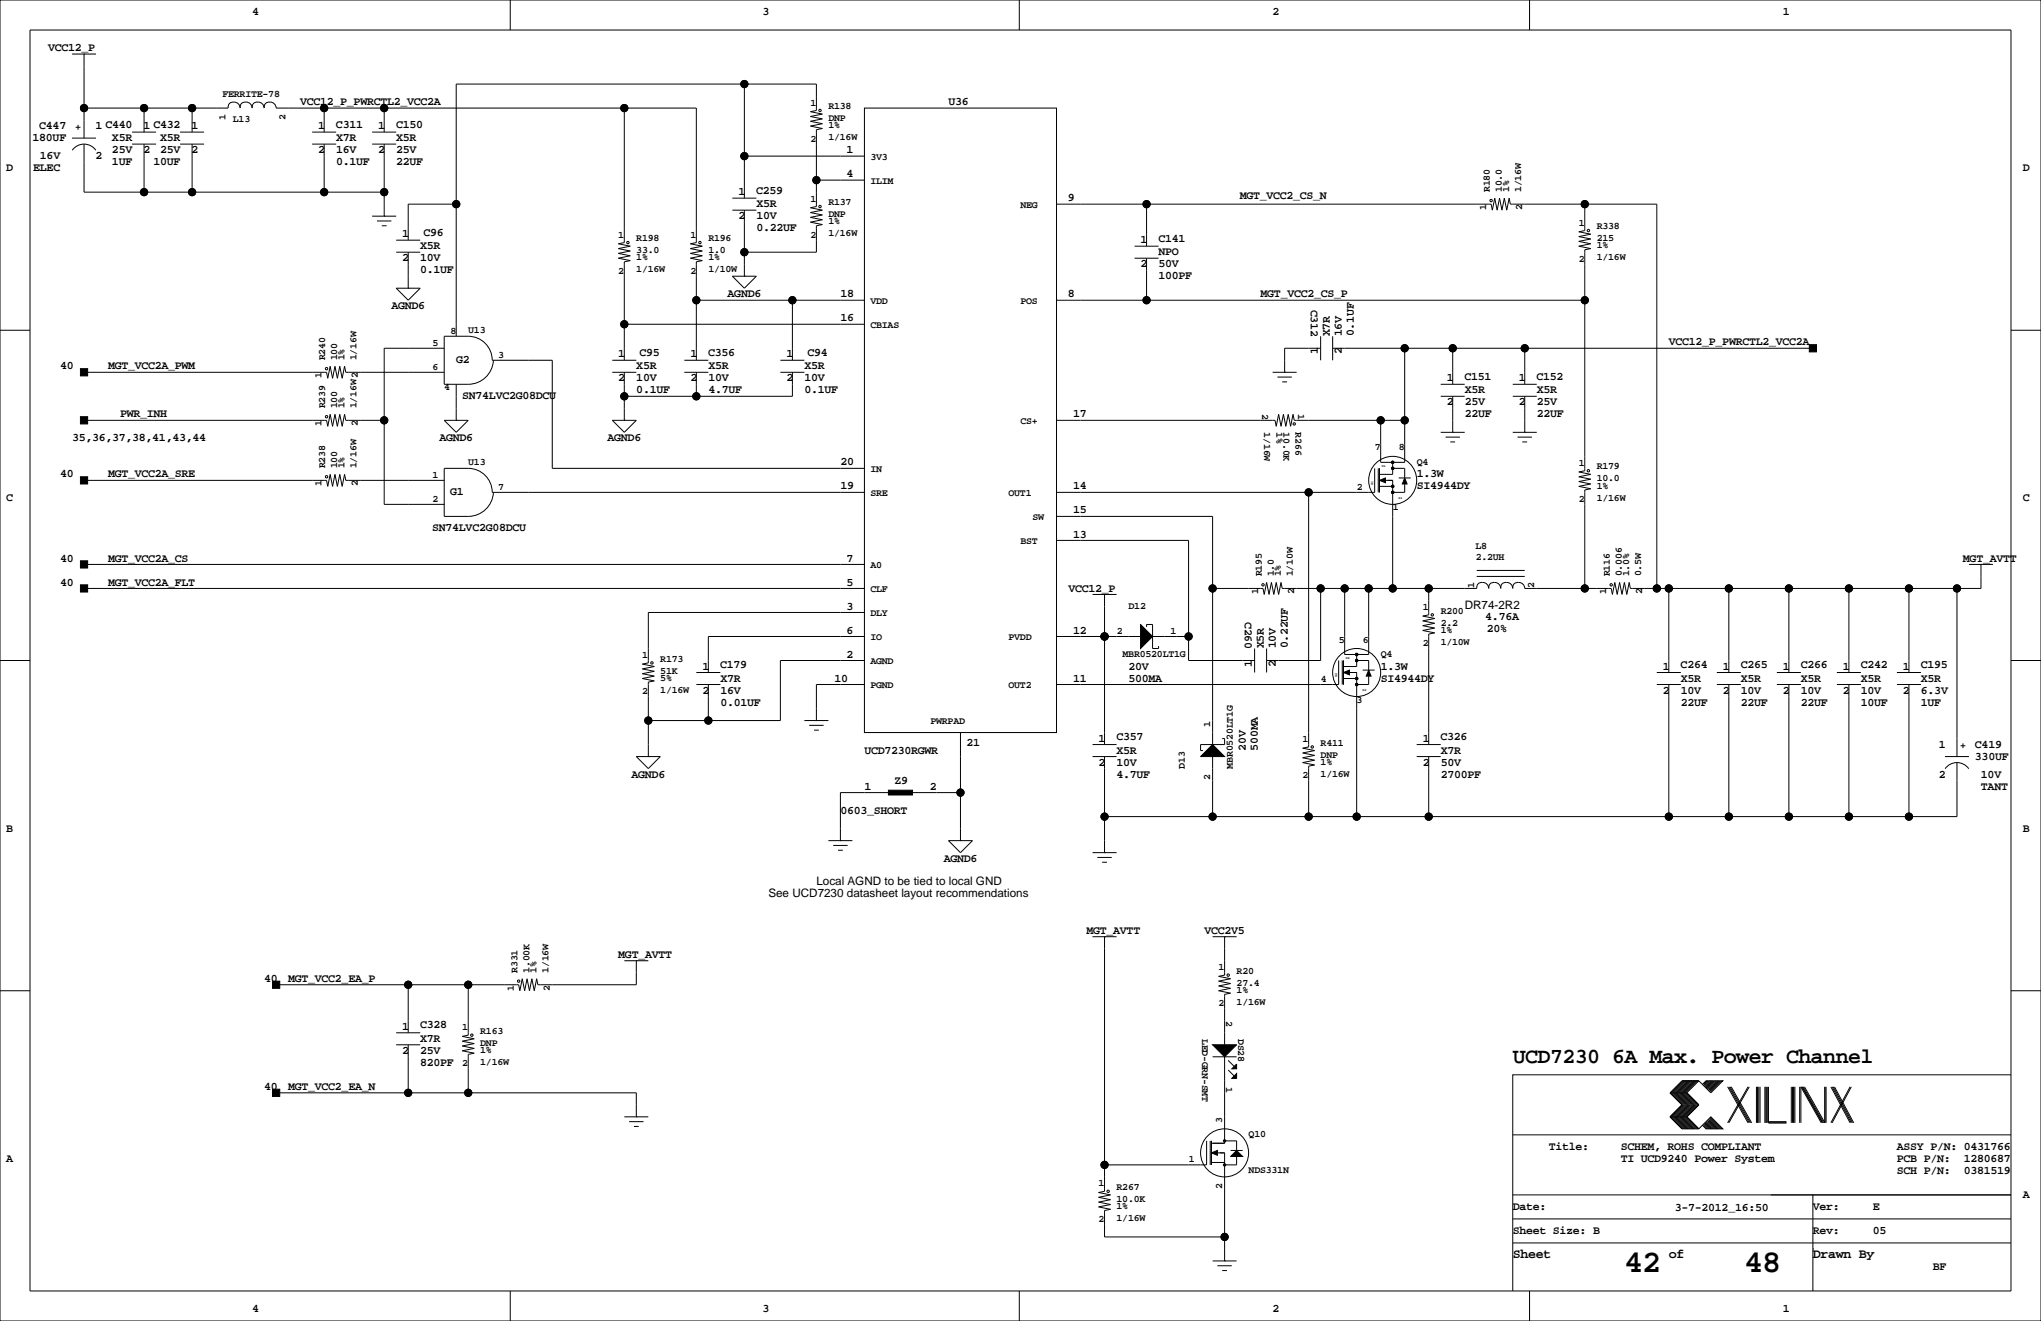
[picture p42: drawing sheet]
<svg xmlns="http://www.w3.org/2000/svg" width="432mm" height="279mm" viewBox="0 0 432 279" stroke-linecap="round" stroke-linejoin="round" font-family="sans-serif">
<defs><g id="words">
<g font-size="6.7">
<text x="343.6" y="269.1">42</text>
<text x="369" y="269.1">48</text>
</g>
<text font-size="4.6" x="320" y="224.9">UCD7230 6A Max. Power Channel</text>
<g font-size="2.8">
<text x="320" y="266">Sheet</text>
<text x="353.1" y="266">of</text>
<text x="383.5" y="266">Drawn By</text>
</g>
<g font-size="2.5">
<text x="53.3" y="3.2">4</text>
<text x="161.3" y="3.2">3</text>
<text x="269.2" y="3.2">2</text>
<text x="377.2" y="3.2">1</text>
<text x="10.2" y="10.8">VCC12_P</text>
<text x="63.5" y="22.2">VCC12_P_PWRCTL2_VCC2A</text>
<text x="200.7" y="22.2">U36</text>
<text x="6.9" y="29.9">180UF</text>
<text x="8.3" y="27.3">C447</text>
<text x="20.2" y="27.3">1 C440</text>
<text x="23.7" y="29.9">X5R</text>
<text x="30.3" y="27.3">1 C432</text>
<text x="33.9" y="29.9">X5R</text>
<text x="40.5" y="27.3">1</text>
<text x="67.3" y="27.3">1</text>
<text x="71.1" y="27">C311</text>
<text x="71.1" y="29.9">X7R</text>
<text x="80" y="27.3">1</text>
<text x="83.8" y="27">C150</text>
<text x="83.8" y="29.9">X5R</text>
<text x="8.5" y="33.7">16V</text>
<text x="20.2" y="33.7">2</text>
<text x="23.7" y="34.9">1UF</text>
<text x="23.7" y="32.4">25V</text>
<text x="30.3" y="32.4">2</text>
<text x="32.4" y="34.9">10UF</text>
<text x="33.9" y="32.4">25V</text>
<text x="40.5" y="32.4">2</text>
<text x="67.3" y="32.4">2</text>
<text x="71.1" y="34.9">0.1UF</text>
<text x="71.1" y="32.4">16V</text>
<text x="80" y="32.4">2</text>
<text x="83.8" y="34.9">22UF</text>
<text x="83.8" y="32.4">25V</text>
<text x="179.1" y="32.4">1</text>
<text x="1.3" y="36.2">D</text>
<text x="7" y="36.2">ELEC</text>
<text x="156.2" y="41.3">1</text>
<text x="160" y="41">C259</text>
<text x="179.1" y="37.5">4</text>
<text x="428" y="36.2">D</text>
<text x="156.2" y="46.4">2</text>
<text x="160" y="46.4">10V</text>
<text x="160" y="43.8">X5R</text>
<text x="225.9" y="42.6">9</text>
<text x="262.3" y="42.1">MGT_VCC2_CS_N</text>
<text x="85.1" y="50.2">1</text>
<text x="88.9" y="52.7">X5R</text>
<text x="89.6" y="49.8">C96</text>
<text x="160" y="48.9">0.22UF</text>
<text x="241.3" y="51.5">1</text>
<text x="245.1" y="51.1">C141</text>
<text x="245.1" y="54">NPO</text>
<text x="85.1" y="55.3">2</text>
<text x="88.9" y="55.3">10V</text>
<text x="88.9" y="57.8">0.1UF</text>
<text x="241.3" y="56.5">2</text>
<text x="245.1" y="59.1">100PF</text>
<text x="245.1" y="56.5">50V</text>
<text x="82.8" y="65.4">AGND6</text>
<text x="153.9" y="62.9">AGND6</text>
<text x="177.8" y="62.9">18</text>
<text x="225.9" y="62.9">8</text>
<text x="266.7" y="62.9">MGT_VCC2_CS_P</text>
<text x="277.3" y="65.5" transform="rotate(90 277.3 65.5)">C312</text>
<text x="177.8" y="68">16</text>
<text x="281.3" y="71.1" transform="rotate(-90 281.3 71.1)">X7R</text>
<text x="283.9" y="71.1" transform="rotate(-90 283.9 71.1)">16V</text>
<text x="286.4" y="71.1" transform="rotate(-90 286.4 71.1)">0.1UF</text>
<text x="96.5" y="76.9">G2</text>
<text x="130.8" y="75.6">1</text>
<text x="135.3" y="75.2">C95</text>
<text x="146" y="75.6">1</text>
<text x="149.8" y="75.2">C356</text>
<text x="166.4" y="75.6">1</text>
<text x="170.9" y="75.2">C94</text>
<text x="278.8" y="74.9" transform="rotate(-90 278.8 74.9)">1</text>
<text x="283.9" y="74.9" transform="rotate(-90 283.9 74.9)">2</text>
<text x="353.1" y="73">VCC12_P_PWRCTL2_VCC2A</text>
<text x="12.7" y="78.1">40</text>
<text x="22.9" y="78.1">MGT_VCC2A_PWM</text>
<text x="130.8" y="80.7">2</text>
<text x="134.6" y="78.1">X5R</text>
<text x="134.6" y="80.7">10V</text>
<text x="134.6" y="83.2">0.1UF</text>
<text x="146" y="80.7">2</text>
<text x="149.9" y="83.2">4.7UF</text>
<text x="149.9" y="80.7">10V</text>
<text x="149.9" y="78.1">X5R</text>
<text x="166.4" y="80.7">2</text>
<text x="170.2" y="78.1">X5R</text>
<text x="170.2" y="80.7">10V</text>
<text x="170.2" y="83.2">0.1UF</text>
<text x="306.1" y="80.7">1</text>
<text x="309.8" y="80.3">C151</text>
<text x="309.9" y="83.2">X5R</text>
<text x="321.3" y="80.7">1</text>
<text x="325.1" y="80.3">C152</text>
<text x="325.1" y="83.2">X5R</text>
<text x="25.4" y="88.3">PWR_INH</text>
<text x="97.8" y="84.5">SN74LVC2G08DCU</text>
<text x="227" y="88.3">17</text>
<text x="306.1" y="85.7">2</text>
<text x="309.9" y="88.3">22UF</text>
<text x="309.9" y="85.7">25V</text>
<text x="321.3" y="85.7">2</text>
<text x="325.1" y="85.7">25V</text>
<text x="325.1" y="88.3">22UF</text>
<text x="15.2" y="93.4">35,36,37,38,41,43,44</text>
<text x="93" y="93.4">AGND6</text>
<text x="128.5" y="93.4">AGND6</text>
<text x="12.7" y="101">40</text>
<text x="22.9" y="101">MGT_VCC2A_SRE</text>
<text x="177.8" y="98.4">20</text>
<text x="299.7" y="101">1.3W</text>
<text x="1.3" y="106.1">C</text>
<text x="95.2" y="104.8">G1</text>
<text x="177.8" y="103.5">19</text>
<text x="227" y="103.5">14</text>
<text x="299.7" y="103.5">SI4944DY</text>
<text x="428" y="106.1">C</text>
<text x="91.4" y="112.4">SN74LVC2G08DCU</text>
<text x="227" y="108.6">15</text>
<text x="227" y="113.7">13</text>
<text x="12.7" y="118.8">40</text>
<text x="22.9" y="118.8">MGT_VCC2A_CS</text>
<text x="179.1" y="118.8">7</text>
<text x="415.3" y="118.8">MGT_AVTT</text>
<text x="12.7" y="123.8">40</text>
<text x="22.9" y="123.8">MGT_VCC2A_FLT</text>
<text x="179.1" y="123.8">5</text>
<text x="226.1" y="125.1">VCC12_P</text>
<text x="179.1" y="128.9">3</text>
<text x="263.3" y="131.5" transform="rotate(90 263.3 131.5)">C260</text>
<text x="309.9" y="128.8">DR74-2R2</text>
<text x="314.2" y="131">4.76A</text>
<text x="179.1" y="134">6</text>
<text x="227" y="134">12</text>
<text x="267.4" y="137.2" transform="rotate(-90 267.4 137.2)">X5R</text>
<text x="269.9" y="137.2" transform="rotate(-90 269.9 137.2)">10V</text>
<text x="272.4" y="137.2" transform="rotate(-90 272.4 137.2)">0.22UF</text>
<text x="314.5" y="133.6">20%</text>
<text x="148.6" y="141.6">1</text>
<text x="152.4" y="141.3">C179</text>
<text x="179.1" y="139.1">2</text>
<text x="238.8" y="141.6">20V</text>
<text x="264.8" y="141" transform="rotate(-90 264.8 141)">1</text>
<text x="269.9" y="141" transform="rotate(-90 269.9 141)">2</text>
<text x="292.1" y="141.6">1.3W</text>
<text x="351.8" y="141.6">1</text>
<text x="355.6" y="141.3">C264</text>
<text x="364.5" y="141.6">1</text>
<text x="368.3" y="141.3">C265</text>
<text x="377.2" y="141.6">1</text>
<text x="381" y="141.3">C266</text>
<text x="389.9" y="141.6">1</text>
<text x="393.7" y="141.3">C242</text>
<text x="402.6" y="141.6">1</text>
<text x="406.4" y="141.3">C195</text>
<text x="148.6" y="146.7">2</text>
<text x="152.4" y="149.2">0.01UF</text>
<text x="152.4" y="146.7">16V</text>
<text x="152.4" y="144.2">X7R</text>
<text x="176.5" y="144.2">10</text>
<text x="227" y="144.2">11</text>
<text x="238.8" y="144.2">500MA</text>
<text x="292.1" y="144.2">SI4944DY</text>
<text x="351.8" y="146.7">2</text>
<text x="355.6" y="149.2">22UF</text>
<text x="355.6" y="146.7">10V</text>
<text x="355.6" y="144.2">X5R</text>
<text x="364.5" y="146.7">2</text>
<text x="368.3" y="149.2">22UF</text>
<text x="368.3" y="146.7">10V</text>
<text x="368.3" y="144.2">X5R</text>
<text x="377.2" y="146.7">2</text>
<text x="381" y="149.2">22UF</text>
<text x="381" y="146.7">10V</text>
<text x="381" y="144.2">X5R</text>
<text x="389.9" y="146.7">2</text>
<text x="393.7" y="149.2">10UF</text>
<text x="393.7" y="146.7">10V</text>
<text x="393.7" y="144.2">X5R</text>
<text x="402.6" y="146.7">2</text>
<text x="406.4" y="144.2">X5R</text>
<text x="406.4" y="146.7">6.3V</text>
<text x="406.4" y="149.2">1UF</text>
<text x="182.9" y="159.4">UCD7230RGWR</text>
<text x="204.5" y="157.7">21</text>
<text x="232.4" y="161.9">2</text>
<text x="232.4" y="156.9">1</text>
<text x="236.2" y="156.5">C357</text>
<text x="236.2" y="161.9">10V</text>
<text x="236.2" y="159.4">X5R</text>
<text x="263.5" y="158.8" transform="rotate(-90 263.5 158.8)">20V</text>
<text x="266.1" y="158.8" transform="rotate(-90 266.1 158.8)">500MA</text>
<text x="301" y="161.9">2</text>
<text x="301" y="156.9">1</text>
<text x="304.8" y="156.5">C326</text>
<text x="304.8" y="161.9">50V</text>
<text x="304.8" y="159.4">X7R</text>
<text x="410.2" y="158.1">1</text>
<text x="417.8" y="158.1">C419</text>
<text x="417.8" y="160.7">330UF</text>
<text x="133.6" y="164.5">AGND6</text>
<text x="182.9" y="167">1</text>
<text x="189.2" y="165.8">Z9</text>
<text x="196.7" y="167">2</text>
<text x="236.2" y="164.5">4.7UF</text>
<text x="304.8" y="164.5">2700PF</text>
<text x="410.2" y="164.5">2</text>
<text x="419.1" y="164.5">10V</text>
<text x="419.1" y="167">TANT</text>
<text x="177.8" y="172.1">0603_SHORT</text>
<text x="1.3" y="175.9">B</text>
<text x="428" y="175.9">B</text>
<text x="199.7" y="182.3">AGND6</text>
<text x="162.6" y="189.8">See UCD7230 datasheet layout recommendations</text>
<text x="172.7" y="187.2">Local AGND to be tied to local GND</text>
<text x="229.9" y="197.5">MGT_AVTT</text>
<text x="254.8" y="197.5">VCC2V5</text>
<text x="130.8" y="202.6">MGT_AVTT</text>
<text x="55.9" y="207.7">40</text>
<text x="61" y="207.7">MGT_VCC2_EA_P</text>
<text x="85.1" y="217.8">1</text>
<text x="88.9" y="217.5">C328</text>
<text x="88.9" y="220.4">X7R</text>
<text x="85.1" y="222.9">2</text>
<text x="88.9" y="225.4">820PF</text>
<text x="88.9" y="222.9">25V</text>
<text x="55.9" y="230.5">40</text>
<text x="61" y="230.5">MGT_VCC2_EA_N</text>
<text x="1.3" y="245.8">A</text>
<text x="327.7" y="243.2">Title:</text>
<text x="342.9" y="243.2">SCHEM, ROHS COMPLIANT</text>
<text x="342.9" y="245.8">TI UCD9240 Power System</text>
<text x="401.3" y="243.2">ASSY P/N: 0431766</text>
<text x="401.3" y="245.8">PCB P/N:</text>
<text x="415.5" y="245.8">1280687</text>
<text x="401.3" y="248.3">SCH P/N:</text>
<text x="415.5" y="248.3">0381519</text>
<text x="320" y="255.9">Date:</text>
<text x="354.3" y="256.1">3-7-2012_16:50</text>
<text x="383.5" y="255.9">Ver:</text>
<text x="396.2" y="255.9">E</text>
<text x="428" y="253.4">A</text>
<text x="320" y="261">Sheet Size: B</text>
<text x="383.5" y="261">Rev:</text>
<text x="396.2" y="261">05</text>
<text x="408.9" y="268.6">BF</text>
<text x="53.3" y="277.5">4</text>
<text x="161.3" y="277.5">3</text>
<text x="269.2" y="277.5">2</text>
<text x="377.2" y="277.5">1</text>
</g>
<g font-size="2.1">
<text x="47.1" y="20.6">FERRITE-78</text>
<text x="171.4" y="22.3">1</text>
<text x="175.3" y="23.1">R138</text>
<text x="47.7" y="25.4" transform="rotate(-90 47.7 25.4)">1</text>
<text x="49.3" y="25.9">L13</text>
<text x="60.4" y="25.4" transform="rotate(-90 60.4 25.4)">2</text>
<text x="171.4" y="30">2</text>
<text x="175.3" y="25.6">DNP</text>
<text x="175.3" y="29.7">1/16W</text>
<text x="175.3" y="27.2">1%</text>
<text x="184.1" y="33.8">3V3</text>
<text x="184.1" y="38.8">ILIM</text>
<text x="315.2" y="40.6" transform="rotate(-90 315.2 40.6)">R180</text>
<text x="317.7" y="40.6" transform="rotate(-90 317.7 40.6)">10.0</text>
<text x="319.3" y="40.6" transform="rotate(-90 319.3 40.6)">1%</text>
<text x="321.8" y="40.6" transform="rotate(-90 321.8 40.6)">1/16W</text>
<text x="171.4" y="42.7">1</text>
<text x="175.3" y="43.4">R137</text>
<text x="175.3" y="46">DNP</text>
<text x="175.3" y="47.5">1%</text>
<text x="215.9" y="43.9">NEG</text>
<text x="314.4" y="44.4" transform="rotate(-90 314.4 44.4)">1</text>
<text x="322.1" y="44.4" transform="rotate(-90 322.1 44.4)">2</text>
<text x="334" y="47.7">1</text>
<text x="130.8" y="50.3">1</text>
<text x="134.6" y="51">R198</text>
<text x="134.6" y="53.6">33.0</text>
<text x="146" y="50.3">1</text>
<text x="149.9" y="51">R196</text>
<text x="149.9" y="53.6">1.0</text>
<text x="171.4" y="50.3">2</text>
<text x="175.3" y="50">1/16W</text>
<text x="337.8" y="48.5">R338</text>
<text x="337.8" y="51">215</text>
<text x="337.8" y="52.6">1%</text>
<text x="130.8" y="57.9">2</text>
<text x="134.6" y="57.6">1/16W</text>
<text x="134.6" y="55.1">1%</text>
<text x="146" y="57.9">2</text>
<text x="149.9" y="57.6">1/10W</text>
<text x="149.9" y="55.1">1%</text>
<text x="334" y="55.4">2</text>
<text x="337.8" y="55.1">1/16W</text>
<text x="184.1" y="64.2">VDD</text>
<text x="215.9" y="64.2">POS</text>
<text x="95.3" y="70.6">8</text>
<text x="99.1" y="70.3">U13</text>
<text x="184.1" y="69.3">CBIAS</text>
<text x="68.8" y="76.2" transform="rotate(-90 68.8 76.2)">R240</text>
<text x="71.4" y="76.2" transform="rotate(-90 71.4 76.2)">100</text>
<text x="72.9" y="76.2" transform="rotate(-90 72.9 76.2)">1%</text>
<text x="75.4" y="76.2" transform="rotate(-90 75.4 76.2)">1/16W</text>
<text x="91.5" y="73.1">5</text>
<text x="105.4" y="75.7">3</text>
<text x="68.1" y="80" transform="rotate(-90 68.1 80)">1</text>
<text x="91.5" y="78.2">6</text>
<text x="94" y="82.6">4</text>
<text x="68.8" y="86.4" transform="rotate(-90 68.8 86.4)">R239</text>
<text x="71.4" y="86.4" transform="rotate(-90 71.4 86.4)">100</text>
<text x="72.9" y="86.4" transform="rotate(-90 72.9 86.4)">1%</text>
<text x="75.4" y="86.4" transform="rotate(-90 75.4 86.4)">1/16W2</text>
<text x="215.9" y="89.6">CS+</text>
<text x="267" y="87.6" transform="rotate(90 267 87.6)">2</text>
<text x="274.6" y="87.6" transform="rotate(90 274.6 87.6)">1</text>
<text x="68.1" y="90.2" transform="rotate(-90 68.1 90.2)">1</text>
<text x="75.7" y="90.2" transform="rotate(-90 75.7 90.2)">2</text>
<text x="267.5" y="91.4" transform="rotate(90 267.5 91.4)">1/16W</text>
<text x="270" y="91.4" transform="rotate(90 270 91.4)">1%</text>
<text x="271.5" y="91.4" transform="rotate(90 271.5 91.4)">10.0K</text>
<text x="274.1" y="91.4" transform="rotate(90 274.1 91.4)">R266</text>
<text x="290.9" y="95.3">7</text>
<text x="296" y="95.3">8</text>
<text x="68.8" y="99.1" transform="rotate(-90 68.8 99.1)">R238</text>
<text x="71.4" y="99.1" transform="rotate(-90 71.4 99.1)">100</text>
<text x="72.9" y="99.1" transform="rotate(-90 72.9 99.1)">1%</text>
<text x="75.4" y="99.1" transform="rotate(-90 75.4 99.1)">1/16W</text>
<text x="91.5" y="101.1">1</text>
<text x="99.1" y="98.3">U13</text>
<text x="184.1" y="99.8">IN</text>
<text x="299.7" y="98.3">Q4</text>
<text x="334" y="98.5">1</text>
<text x="337.8" y="99.3">R179</text>
<text x="337.8" y="101.8">10.0</text>
<text x="68.1" y="102.9" transform="rotate(-90 68.1 102.9)">1</text>
<text x="75.7" y="102.9" transform="rotate(-90 75.7 102.9)">2</text>
<text x="91.5" y="106.2">2</text>
<text x="105.4" y="103.6">7</text>
<text x="184.1" y="104.9">SRE</text>
<text x="213.4" y="104.9">OUT1</text>
<text x="287.1" y="103.6">2</text>
<text x="294.6" y="108">1</text>
<text x="334" y="106.2">2</text>
<text x="337.8" y="105.9">1/16W</text>
<text x="337.8" y="103.4">1%</text>
<text x="218.4" y="110">SW</text>
<text x="215.9" y="115">BST</text>
<text x="312.2" y="116.1">L8</text>
<text x="312.2" y="118.4">2.2UH</text>
<text x="184.1" y="125.2">CLF</text>
<text x="184.1" y="120.1">A0</text>
<text x="266.2" y="125.7" transform="rotate(-90 266.2 125.7)">1</text>
<text x="266.9" y="121.9" transform="rotate(-90 266.9 121.9)">R195</text>
<text x="269.5" y="121.9" transform="rotate(-90 269.5 121.9)">1.0</text>
<text x="271" y="121.9" transform="rotate(-90 271 121.9)">1%</text>
<text x="273.5" y="121.9" transform="rotate(-90 273.5 121.9)">1/10W</text>
<text x="273.8" y="125.7" transform="rotate(-90 273.8 125.7)">2</text>
<text x="311.9" y="124.5" transform="rotate(-90 311.9 124.5)">1</text>
<text x="324.6" y="124.5" transform="rotate(-90 324.6 124.5)">2</text>
<text x="339.8" y="125.7" transform="rotate(-90 339.8 125.7)">1</text>
<text x="340.6" y="121.9" transform="rotate(-90 340.6 121.9)">R116</text>
<text x="343.1" y="121.9" transform="rotate(-90 343.1 121.9)">0.006</text>
<text x="344.7" y="121.9" transform="rotate(-90 344.7 121.9)">1.0%</text>
<text x="347.2" y="121.9" transform="rotate(-90 347.2 121.9)">0.5W</text>
<text x="347.5" y="125.7" transform="rotate(-90 347.5 125.7)">2</text>
<text x="184.1" y="130.3">DLY</text>
<text x="238.8" y="128.8">D12</text>
<text x="301" y="129">1</text>
<text x="304.8" y="129.8">R200</text>
<text x="184.1" y="135.4">IO</text>
<text x="213.4" y="135.4">PVDD</text>
<text x="236.3" y="134.1">2</text>
<text x="247.6" y="134.1">1</text>
<text x="283.3" y="135.9">5</text>
<text x="288.3" y="135.9">6</text>
<text x="301" y="136.6">2</text>
<text x="304.8" y="132.3">2.2</text>
<text x="304.8" y="136.4">1/10W</text>
<text x="304.8" y="133.8">1%</text>
<text x="135.9" y="139.2">1</text>
<text x="139.7" y="139.9">R173</text>
<text x="139.7" y="142.5">51K</text>
<text x="139.7" y="144">5%</text>
<text x="184.1" y="140.4">AGND</text>
<text x="237.5" y="138.9">MBR0520LT1G</text>
<text x="292.1" y="138.9">Q4</text>
<text x="135.9" y="146.8">2</text>
<text x="139.7" y="146.5">1/16W</text>
<text x="184.1" y="145.5">PGND</text>
<text x="213.4" y="145.5">OUT2</text>
<text x="279.5" y="144.3">4</text>
<text x="287" y="148.6">3</text>
<text x="196.8" y="153.1">PWRPAD</text>
<text x="256" y="153.7" transform="rotate(-90 256 153.7)">1</text>
<text x="275.6" y="157">1</text>
<text x="279.4" y="157.7">R411</text>
<text x="279.4" y="160.3">DNP</text>
<text x="279.4" y="161.8">1%</text>
<text x="250.7" y="162.6" transform="rotate(-90 250.7 162.6)">D13</text>
<text x="256" y="165" transform="rotate(-90 256 165)">2</text>
<text x="260.8" y="162.6" transform="rotate(-90 260.8 162.6)">MBR0520LT1G</text>
<text x="275.6" y="164.6">2</text>
<text x="279.4" y="164.3">1/16W</text>
<text x="108.7" y="209.5" transform="rotate(-90 108.7 209.5)">1</text>
<text x="109.5" y="205.7" transform="rotate(-90 109.5 205.7)">R331</text>
<text x="112" y="205.7" transform="rotate(-90 112 205.7)">1.00K</text>
<text x="113.5" y="205.7" transform="rotate(-90 113.5 205.7)">1%</text>
<text x="116.1" y="205.7" transform="rotate(-90 116.1 205.7)">1/16W</text>
<text x="116.3" y="209.5" transform="rotate(-90 116.3 209.5)">2</text>
<text x="257.8" y="205.2">1</text>
<text x="261.6" y="208.5">27.4</text>
<text x="261.6" y="206">R20</text>
<text x="257.8" y="212.8">2</text>
<text x="259.4" y="216" transform="rotate(90 259.4 216)">2</text>
<text x="261.6" y="210">1%</text>
<text x="261.6" y="212.6">1/16W</text>
<text x="97.8" y="217.9">1</text>
<text x="101.6" y="218.7">R163</text>
<text x="101.6" y="221.2">DNP</text>
<text x="254.3" y="219.7" transform="rotate(90 254.3 219.7)">LED-GRN-SMT</text>
<text x="261.9" y="219.7" transform="rotate(90 261.9 219.7)">DS28</text>
<text x="97.8" y="225.5">2</text>
<text x="101.6" y="225.3">1/16W</text>
<text x="101.6" y="222.7">1%</text>
<text x="259.4" y="229.9" transform="rotate(90 259.4 229.9)">1</text>
<text x="258.6" y="237.5" transform="rotate(-90 258.6 237.5)">3</text>
<text x="251.5" y="245.9">1</text>
<text x="264.2" y="240.5">Q10</text>
<text x="232.4" y="250.9">1</text>
<text x="236.2" y="251.7">R267</text>
<text x="258.6" y="251.4" transform="rotate(-90 258.6 251.4)">2</text>
<text x="264.2" y="248.1">NDS331N</text>
<text x="236.2" y="255.8">1%</text>
<text x="236.2" y="254.2">10.0K</text>
<text x="232.4" y="258.6">2</text>
<text x="236.2" y="258.3">1/16W</text>
</g>
<g font-size=".7">
<text x="292.4" y="98.7">D1</text>
<text x="290.5" y="102.6" transform="rotate(-90 290.5 102.6)">G1</text>
<text x="295.9" y="105.6">S1</text>
<text x="282.9" y="143.3" transform="rotate(-90 282.9 143.3)">G2</text>
<text x="284.7" y="139.4">D2</text>
<text x="288.2" y="146.2">S2</text>
</g>
</g></defs>
<g fill="none" stroke="#000" stroke-width=".21">
<path d="M0 0h431.8v279.4h-431.8zM6.3 6.4h419.1v266.6h-419.1zM15.2 11.4h5.1M17.8 11.4h.1M17.8 11.4v17.8M107.9 0v6.4M157.5 17.8v24.1M215.6 0v6.4M323.6 0v6.4M15.2 29.2h5.1M15.3 31.8a3 3 0 0 1 5 0M16 26.9h1"/>
<path d="M16.5 26.4v1M17.8 22.9h30.5M17.8 30.5v10.1h63.5M27.9 30.5h5.1M27.9 27.9h5.1M30.5 22.9v5M30.5 30.5v10.1M38.1 30.5h5.1M38.1 27.9h5.1M40.6 22.9v5M40.6 30.5v10.1M49.5 21.6a1.02 1.02 0 0 0-1.2 1.3"/>
<path d="M49.5 21.6a1.27 1.27 0 0 1 1.3 1.3M52.1 21.6a1.02 1.02 0 0 0-1.3 1.3M52.1 21.6a1.27 1.27 0 0 1 1.2 1.3M54.6 21.6a1.02 1.02 0 0 0-1.2 1.3M54.6 21.6a1.27 1.27 0 0 1 1.3 1.3 1.05 1.05 0 0 1 1.2-1.3M57.1 21.6a1.27 1.27 0 0 1 1.3 1.3h88.9v28.4l-1.3 .3 2.6 .5-2.6 .5 2.6 .5-2.6 .5 2.6 .5-2.6 .5 2.6 .5-1.3 .3v20.8M66 30.5h5.1M66 27.9h5.1M68.6 22.9v5M68.6 30.5v10.1M78.7 30.5h5.1M78.7 27.9h5.1"/>
<path d="M81.3 22.9v5M81.3 30.5v15.2M132.1 22.9v28.4l-1.3 .3 2.5 .5-2.5 .5 2.5 .5-2.5 .5 2.5 .5-2.5 .5 2.5 .5-1.2 .3v20.8M157.5 33h25.4M172.7 38.1h10.2M182.9 22.9h40.6v132h-40.6zM78.7 45.7h5.1M79.8 46.7h3M80.8 47.8h1M81.3 45.7h.1M83.8 53.3h5.1M83.8 50.8h5.1"/>
<path d="M86.4 53.3v7.7M96.5 43.2h-10.1v7.6M154.9 58.4h5.1l-2.5 2.6zM154.9 44.4h5.1M154.9 41.9h5.1M157.5 58.4h.1M157.5 44.4v14M157.5 53.3h15.2v-5.5l1.3-.3-2.6-.5 2.6-.5-2.6-.5 2.6-.5-2.6-.5 2.6-.6-2.6-.5 1.3-.2v-16.3l1.3-.2-2.6-.5 2.6-.5-2.6-.5 2.6-.6-2.6-.5 2.6-.5-2.6-.5 1.3-.2v-5.6h-76.2v53.3M223.5 43.2h92l.2 1.2 .5-2.5 .5 2.5 .5-2.5 .6 2.5 .5-2.5 .5 2.5 .5-2.5 .2 1.3h31v81.3M240 54.6h5.1M240 52.1h5.1M242.6 43.2v8.9"/>
<path d="M242.6 54.6v8.9M335.3 43.2v5.6l-1.3 .2 2.5 .5-2.5 .5 2.5 .5-2.5 .6 2.5 .5-2.5 .5 2.5 .5-1.2 .2v46.8l-1.3 .2 2.5 .5-2.5 .5 2.5 .5-2.5 .6 2.5 .5-2.5 .5 2.5 .5-1.2 .2v20.9M0 69.8h6.3M17.8 78.7h51.3l.2 1.3 .5-2.5 .6 2.5 .5-2.5 .5 2.5 .5-2.5 .5 2.5 .5-2.5 .3 1.2h20.8M83.8 61h5.1l-2.5 2.5zM86.4 61h.1M94 73.7h-12.7v33h12.7M104.4 76.2a5.3 5.3 0 0 1-5.3 5.1h-5.1v-10.2h5.1a5.1 5.1 0 0 1 5 5.1h12.7v22.9h66.1M129.5 78.7h5.1M129.5 76.2h5.1M132.1 78.7v10.2M132.1 68.6h50.8"/>
<path d="M144.8 78.7h5.1M144.8 76.2h5.1M147.3 78.7v5.1M147.3 63.5h35.6M165.1 78.7h5.1M165.1 76.2h5.1M167.6 78.7v5.1h-35.5M167.6 63.5v12.7M223.5 63.5h111.8M269.2 78.7h5.1M270.3 79.8h3M271.8 78.7h.1"/>
<path d="M279.4 73.7h-7.6v5M279.4 71.1v5.1M281.9 73.7h101.6M281.9 71.1v5.1M297.2 73.7v24.1h-5.1v-8.9M307.3 73.7v7.6M322.6 73.7v7.6M425.4 69.8h6.4M17.8 88.9h51.3l.2 1.3 .5-2.6 .6 2.6 .5-2.6 .5 2.6 .5-2.6 .5 2.6 .5-2.6 .3 1.3h8.1M94 88.9h5.1l-2.6 2.5zM96.5 88.9h.1M96.5 81.3v7.6"/>
<path d="M129.5 88.9h5.1l-2.5 2.5zM132.1 88.9h.1M223.5 88.9h46.2l.3 1.3 .5-2.6 .5 2.6 .5-2.6 .5 2.6 .5-2.6 .5 2.6 .6-2.6 .2 1.3h23.4M271.3 80.8h1M290.8 99.1v5h-67.3M291.6 99.1v5M291.8 99.1v5M294.6 97.8v2.5h-2.8M294.6 99.1h2.6v2M304.8 83.8h5.1M304.8 81.3h5.1M304.8 91.4h5.1"/>
<path d="M305.8 92.5h3.1M306.8 93.5h1M307.3 91.4h.1M307.3 83.8v7.6M320 83.8h5.1M320 81.3h5.1M320 91.4h5.1M321.1 92.5h3M322.1 93.5h1M322.6 91.4h.1M322.6 83.8v7.6M428 94h.1"/>
<path d="M17.8 119.4h165.1M17.8 101.6h51.3l.2 1.3 .5-2.6 .6 2.6 .5-2.6 .5 2.6 .5-2.6 .5 2.6 .5-2.6 .3 1.3h20.8M182.9 104.1h-78.8a5.1 5.1 0 0 0-5-5h-5.1v10.1h5.1a5.3 5.3 0 0 0 5.3-5M223.5 109.2h33v48.3M223.5 114.3h28v25.4h13.9M276.9 104.1v53.9l-1.3 .2 2.5 .6-2.5 .5 2.5 .5-2.5 .5 2.5 .5-2.5 .5 2.5 .5-1.2 .3v10.6M291.8 102.9h2.8M293.1 101.6h1.5v22.9M295.9 101.1h2.5M297.2 102.4v1.7h-2.6M416.6 119.4h5M419.1 119.4h.1"/>
<path d="M419.1 119.4v5.1h-74.2l-.2-1.3-.5 2.5-.5-2.5-.5 2.5-.6-2.5-.5 2.5-.5-2.5-.5 2.5-.2-1.2h-18.3a1.27 1.27 0 0 0-1.3-1.3M0 139.7h6.3M17.8 124.5h165.1M182.9 134.6h-33v7.6M182.9 129.5h-45.7v10.7l-1.3 .3 2.5 .5-2.5 .5 2.5 .5-2.5 .5 2.5 .5-2.5 .5 2.5 .5-1.2 .3v15.7M182.9 139.7h-17.8v12.7h-27.9M223.5 134.6h17.8M231.1 125.7h5.1M233.7 134.6h.1M233.7 125.7h.1M233.7 125.7v31.8M242.6 132.6v-.5h1.2v5.1h1.3v-.5"/>
<path d="M243.8 134.6h7.7M265.4 137.2v5M268 137.2v5M279.4 124.5v15.2h-11.4M283.2 139.7v5.1h-59.7M284 139.7v5.1M284.2 139.7v5.1M284.5 124.5v13.9h5.1v-13.9M287 138.4v2.6h-2.8M287 139.7h2.6v2M302.3 124.5v5.5l-1.3 .3 2.5 .5-2.5 .5 2.5 .5-2.5 .5 2.5 .5-2.5 .5 2.5 .6-1.2 .2v23.4M312.4 121.9h10.2"/>
<path d="M312.4 120.7h10.2M313.7 123.2a1.02 1.02 0 0 0-1.2 1.3h-41.2l-.3-1.3-.5 2.5-.5-2.5-.5 2.5-.5-2.5-.5 2.5-.5-2.5-.5 2.5-.3-1.2h-10.7M313.7 123.2a1.27 1.27 0 0 1 1.3 1.3 1.05 1.05 0 0 1 1.2-1.3M316.2 123.2a1.27 1.27 0 0 1 1.3 1.3M318.8 123.2a1.02 1.02 0 0 0-1.3 1.3M318.8 123.2a1.27 1.27 0 0 1 1.2 1.3M321.3 123.2a1.02 1.02 0 0 0-1.2 1.3M353.1 124.5v17.7M365.8 124.5v17.7M378.5 124.5v17.7M391.2 124.5v17.7M403.9 124.5v17.7"/>
<path d="M414 124.5v35.5M425.4 139.7h6.4M147.3 144.8h5.1M147.3 142.2h5.1M149.9 144.8v7.6M170.2 152.4h5.1M171.2 153.4h3M172.2 154.4h1M172.7 152.4h.1M182.9 144.8h-10.2v7.6M203.2 154.9v22.9M231.1 157.5h5.1"/>
<path d="M258.6 156.2h.5v1.3h-5.1v1.3h.5M284.2 143.5h2.8M285.5 142.2h1.5v30.5M288.3 141.7h2.5M289.6 143v1.8h-2.6M299.7 157.5h5.1M350.5 144.8h5.1M350.5 142.2h5.1M353.1 144.8v27.9M363.2 144.8h5.1M363.2 142.2h5.1M365.8 144.8v27.9"/>
<path d="M375.9 144.8h5.1M375.9 142.2h5.1M378.5 144.8v27.9M388.6 144.8h5.1M388.6 142.2h5.1M391.2 144.8v27.9M401.3 144.8h5.1M401.3 142.2h5.1M403.9 144.8v27.9M414.8 157.7h1M415.3 157.2v1M134.6 160h5.1l-2.5 2.6z"/>
<path d="M137.2 160h.1M175.3 177.8h5M176.3 178.8h3M177.3 179.8h1M177.8 177.8h.1M188 167.6h-10.2v10.2M193 167.6h10.2M200.7 177.8h5l-2.5 2.5zM203.2 177.8h.1M231.1 160h5.1M233.7 160v20.3M256.5 160v12.7"/>
<path d="M299.7 160h5.1M302.3 160v12.7M411.5 160h5.1M411.5 162.6a3 3 0 0 1 5 0M414 161.3v11.4h-180.3M231.1 180.3h5.1M231.1 198.1h5.1M232.2 181.4h3M233.2 182.4h1M233.7 180.3h.1M233.7 198.1h.1M233.7 198.1v53.9l-1.3 .2 2.5 .5-2.5 .5 2.5 .5-2.5 .6 2.5 .5-2.5 .5 2.5 .5-1.2 .2v5.6h25.4"/>
<path d="M256.5 198.1h5.1M259.1 198.1h.1M259.1 198.1v8.1l-1.3 .3 2.5 .5-2.5 .5 2.5 .5-2.5 .5 2.5 .5-2.5 .5 2.5 .6-1.2 .2v10.7M0 209.5h6.3M83.8 218.4h5.1M86.4 208.3v10.1M99.1 208.3v10.6l-1.3 .3 2.5 .5-2.5 .5 2.5 .5-2.5 .5 2.5 .5-2.5 .5 2.5 .6-1.2 .2v8.1M132.1 203.2h5.1M134.6 203.2h.1M134.6 203.2v5.1h-20.8l-.3-1.3-.5 2.5-.5-2.5-.5 2.5-.5-2.5-.5 2.5-.5-2.5-.5 2.5-.3-1.2h-51.3M425.4 209.5h6.4M58.4 231.1h76.2v5.1"/>
<path d="M83.8 221h5.1M86.4 221v10.1M132.1 236.2h5.1M133.1 237.2h3M134.1 238.3h1M134.6 236.2h.1M256.5 223.5h5.1M259.1 223.5v18.3h-2.8M259.8 224.3l1.3 1.3M259.8 226.3l1.3 1.3M353.3 231.1h3.6M353.3 236.2h3.6"/>
<path d="M353.3 236.2l2.6 2.6h3.5M353.3 231.1l2.6 2.6-2.6 2.5M356.1 228.6l-2.5 2.5 2.5 2.6-2.5 2.5 2.5 2.6M356.4 228.6l-2.6 2.5 2.6 2.6-2.6 2.5 2.6 2.6M356.6 228.6l-2.5 2.5 2.5 2.6-2.5 2.5 2.5 2.6M356.9 228.6l-2.6 2.5 2.6 2.6-2.6 2.5 2.6 2.6M356.9 231.1l2.5 2.6-2.5 2.5M356.9 236.2l2.5 2.6M357.1 228.6l-2.5 2.5 2.5 2.6-2.5 2.5 2.5 2.6M357.4 228.6l-2.6 2.5 2.6 2.6-2.6 2.5 2.6 2.6M357.6 228.6l-2.5 2.5 2.5 2.6-2.5 2.5 2.5 2.6M357.9 228.6l-2.6 2.5 2.6 2.6-2.6 2.5 2.6 2.6"/>
<path d="M358.1 228.6l-2.5 2.5 2.5 2.6-2.5 2.5 2.5 2.6M358.4 228.6l-2.5 2.5 2.5 2.6-2.5 2.5 2.5 2.6M358.6 228.6l-2.5 2.5 2.5 2.6-2.5 2.5 2.5 2.6M358.9 228.6l-2.5 2.5 2.5 2.6-2.5 2.5 2.5 2.6M359.2 228.6l-2.6 2.5 2.6 2.6-2.6 2.5 2.6 2.6M359.4 228.6l2.5 2.5 2.6-2.5h-3.6l-.7 .8M359.4 228.6h-3.5l-2.6 2.5M359.4 228.6l-2.5 2.5M360.2 238l.7 .8h3.6l-2.6-2.6-2.5 2.6M360.4 237.7l1 1.1M360.4 238l.8 .8M360.7 237.5l1.2 1.3"/>
<path d="M360.7 237.7l1 1.1M360.9 237.2l1.6 1.6M360.9 237.5l1.3 1.3M361.2 237l1.8 1.8M361.2 237.2l1.5 1.6M361.2 228.6l-.8 .8M361.4 236.7l2.1 2.1M361.4 237l1.8 1.8M361.4 228.6l-1 1M361.7 236.5l2.3 2.3M361.7 236.7l2 2.1M361.7 228.6l-1 1"/>
<path d="M361.9 236.5l2.3 2.3M361.9 228.6l-1.2 1.3M362.2 228.6l-1.3 1.3M362.5 228.6l-1.6 1.5M362.7 228.6l-1.5 1.5M363 228.6l-1.8 1.8M363.2 228.6l-1.8 1.8M363.5 228.6l-2.1 2M363.7 228.6l-2 2M364 228.6l-2.3 2.3M364.2 228.6l-2.3 2.3M365.5 229.9l4.3 7.6"/>
<path d="M365.8 229.9l4.3 7.6M366 229.9l4.3 7.6M366.3 229.9l4.3 7.6M369.8 229.9l-4.3 7.6M370.1 229.9l-4.3 7.6M371.6 229.9v7.6M371.9 229.9v7.6M372.1 229.9v7.6M372.4 229.9v7.6M373.4 229.9v7.6M373.6 229.9v7.6M373.9 229.9v7.6"/>
<path d="M374.1 237.2h3.9M374.1 229.9v7.6h3.9M379 229.9v7.6M379.2 229.9v7.6M379.5 229.9v7.6M379.7 229.9v7.6M380.7 229.9v7.6M381 237.5v-7.6l4.3 7.6M381.3 229.9l4.3 7.6M381.5 229.9l4.3 7.6M381.8 229.9l4.3 7.6v-7.6M386.3 229.9v7.6"/>
<path d="M387.3 229.9l4.1 7.6M387.6 229.9l4.1 7.6M387.9 229.9l4 7.6M388.1 229.9l4.1 7.6M391.4 229.9l-4.1 7.6M391.7 229.9l-4.1 7.6M425.4 227.3h-105.4v35.6M255.3 241.3v5.1h-21.6M256 241.3v5.1M256.3 241.3v5.1M256.3 245.9h2.8M257.6 243.8h1.5v22.9"/>
<path d="M259.1 241.3h2.5v2M260.3 243.3h2.6M261.6 244.6v1.8h-2.5M320 257.8h105.4M320 252.7h105.4M320 240h105.4M383.5 252.7v20.3M107.9 273v6.4M215.6 273v6.4M256.5 266.7h5.1M257.6 267.7h3M258.6 268.7h1"/>
<path d="M259.1 266.7h.1M320 262.9v10.1M320 262.9h105.4M323.6 273v6.4M383.5 264.2h.1"/>
<circle cx="157.5" cy="17.8" r=".76"/>
<circle cx="17.8" cy="22.9" r=".76"/>
<circle cx="30.5" cy="22.9" r=".76"/>
<circle cx="40.6" cy="22.9" r=".76"/>
<circle cx="68.6" cy="22.9" r=".76"/>
<circle cx="81.3" cy="22.9" r=".76"/>
<circle cx="132.1" cy="22.9" r=".76"/>
<circle cx="157.5" cy="33" r=".76"/>
<circle cx="172.7" cy="38.1" r=".76"/>
<circle cx="173.5" cy="23.4" r=".25"/>
<circle cx="30.5" cy="40.6" r=".76"/>
<circle cx="40.6" cy="40.6" r=".76"/>
<circle cx="68.6" cy="40.6" r=".76"/>
<circle cx="81.3" cy="40.6" r=".76"/>
<circle cx="96.5" cy="43.2" r=".76"/>
<circle cx="132.8" cy="51.3" r=".25"/>
<circle cx="148.1" cy="51.3" r=".25"/>
<circle cx="157.5" cy="53.3" r=".76"/>
<circle cx="173.5" cy="43.7" r=".25"/>
<circle cx="242.6" cy="43.2" r=".76"/>
<circle cx="315.5" cy="42.4" r=".25"/>
<circle cx="335.3" cy="43.2" r=".76"/>
<circle cx="336" cy="48.8" r=".25"/>
<circle cx="69.1" cy="78" r=".25"/>
<circle cx="132.1" cy="68.6" r=".76"/>
<circle cx="147.3" cy="63.5" r=".76"/>
<circle cx="167.6" cy="63.5" r=".76"/>
<circle cx="242.6" cy="63.5" r=".76"/>
<circle cx="297.2" cy="73.7" r=".76"/>
<circle cx="307.3" cy="73.7" r=".76"/>
<circle cx="322.6" cy="73.7" r=".76"/>
<circle cx="335.3" cy="63.5" r=".76"/>
<circle cx="69.1" cy="88.1" r=".25"/>
<circle cx="81.3" cy="88.9" r=".76"/>
<circle cx="132.1" cy="83.8" r=".76"/>
<circle cx="147.3" cy="83.8" r=".76"/>
<circle cx="273.8" cy="89.7" r=".25"/>
<circle cx="292.1" cy="88.9" r=".76"/>
<circle cx="294.6" cy="97.8" r=".25"/>
<circle cx="294.6" cy="99.1" r=".25"/>
<circle cx="297.2" cy="88.9" r=".76"/>
<circle cx="336" cy="99.6" r=".25"/>
<circle cx="69.1" cy="100.8" r=".25"/>
<circle cx="276.9" cy="104.1" r=".76"/>
<circle cx="294.6" cy="101.6" r="5.1"/>
<circle cx="294.6" cy="102.9" r=".25"/>
<circle cx="294.6" cy="104.1" r=".25"/>
<circle cx="233.7" cy="134.6" r=".76"/>
<circle cx="251.5" cy="134.6" r=".76"/>
<circle cx="256.5" cy="124.5" r=".76"/>
<circle cx="267.2" cy="123.7" r=".25"/>
<circle cx="279.4" cy="124.5" r=".76"/>
<circle cx="284.5" cy="124.5" r=".76"/>
<circle cx="287" cy="138.4" r=".25"/>
<circle cx="287" cy="139.7" r=".25"/>
<circle cx="289.6" cy="124.5" r=".76"/>
<circle cx="294.6" cy="124.5" r=".76"/>
<circle cx="302.3" cy="124.5" r=".76"/>
<circle cx="303" cy="130" r=".25"/>
<circle cx="335.3" cy="124.5" r=".76"/>
<circle cx="340.9" cy="123.7" r=".25"/>
<circle cx="350.5" cy="124.5" r=".76"/>
<circle cx="353.1" cy="124.5" r=".76"/>
<circle cx="365.8" cy="124.5" r=".76"/>
<circle cx="378.5" cy="124.5" r=".76"/>
<circle cx="391.2" cy="124.5" r=".76"/>
<circle cx="403.9" cy="124.5" r=".76"/>
<circle cx="414" cy="124.5" r=".76"/>
<circle cx="137.2" cy="152.4" r=".76"/>
<circle cx="137.9" cy="140.2" r=".25"/>
<circle cx="149.9" cy="152.4" r=".76"/>
<circle cx="277.6" cy="158" r=".25"/>
<circle cx="287" cy="142.2" r="5.1"/>
<circle cx="287" cy="144.8" r=".25"/>
<circle cx="287" cy="143.5" r=".25"/>
<circle cx="203.2" cy="167.6" r=".76"/>
<circle cx="233.7" cy="172.7" r=".76"/>
<circle cx="256.5" cy="172.7" r=".76"/>
<circle cx="276.9" cy="172.7" r=".76"/>
<circle cx="287" cy="172.7" r=".76"/>
<circle cx="302.3" cy="172.7" r=".76"/>
<circle cx="353.1" cy="172.7" r=".76"/>
<circle cx="365.8" cy="172.7" r=".76"/>
<circle cx="378.5" cy="172.7" r=".76"/>
<circle cx="391.2" cy="172.7" r=".76"/>
<circle cx="403.9" cy="172.7" r=".76"/>
<circle cx="86.4" cy="208.3" r=".76"/>
<circle cx="99.1" cy="208.3" r=".76"/>
<circle cx="99.8" cy="218.9" r=".25"/>
<circle cx="109.7" cy="207.5" r=".25"/>
<circle cx="259.8" cy="206.2" r=".25"/>
<circle cx="86.4" cy="231.1" r=".76"/>
<circle cx="99.1" cy="231.1" r=".76"/>
<circle cx="233.7" cy="246.4" r=".76"/>
<circle cx="234.4" cy="252" r=".25"/>
<circle cx="259.1" cy="243.8" r="5.1"/>
<circle cx="259.1" cy="241.3" r=".25"/>
<circle cx="259.1" cy="246.4" r=".25"/>
<circle cx="259.1" cy="261.6" r=".76"/>
</g>
<g fill="#000" stroke="#000" stroke-width=".21">
<path d="M17 78h1.5v1.5h-1.5z" fill-rule="evenodd"/>
<path d="M382.8 72.9h1.5v1.5h-1.5z" fill-rule="evenodd"/>
<path d="M17 88.1h1.5v1.6h-1.5z" fill-rule="evenodd"/>
<path d="M17 100.8h1.5v1.6h-1.5z" fill-rule="evenodd"/>
<path d="M291.8 101.6l1.3-.5v1z" fill-rule="evenodd"/>
<path d="M297.2 101.1l.5 1.3h-1z" fill-rule="evenodd"/>
<path d="M17 118.6h1.5v1.5h-1.5z" fill-rule="evenodd"/>
<path d="M17 123.7h1.5v1.5h-1.5z" fill-rule="evenodd"/>
<path d="M241.3 132.1l2.5 2.5-2.5 2.6z" fill-rule="evenodd"/>
<path d="M284.2 142.2l1.3-.5v1z" fill-rule="evenodd"/>
<path d="M289.6 141.7l.5 1.3h-1z" fill-rule="evenodd"/>
<path d="M188 167.1h5v1h-5z" fill-rule="evenodd"/>
<path d="M256.5 157.5l2.6 2.5h-5.1z" fill-rule="evenodd"/>
<path d="M57.7 207.5h1.5v1.5h-1.5z" fill-rule="evenodd"/>
<path d="M57.7 230.4h1.5v1.5h-1.5z" fill-rule="evenodd"/>
<path d="M256.5 221h5.1l-2.5 2.5z" fill-rule="evenodd"/>
<path d="M261.6 225v1.1h-1z" fill-rule="evenodd"/>
<path d="M260.6 228.1l1-1v1z" fill-rule="evenodd"/>
<path d="M256.3 243.8l1.3-.5v1z" fill-rule="evenodd"/>
<path d="M261.6 243.3l1.3 1.3h-2.6z" fill-rule="evenodd"/>
<circle cx="157.5" cy="17.8" r=".76"/>
<circle cx="17.8" cy="22.9" r=".76"/>
<circle cx="30.5" cy="22.9" r=".76"/>
<circle cx="40.6" cy="22.9" r=".76"/>
<circle cx="68.6" cy="22.9" r=".76"/>
<circle cx="81.3" cy="22.9" r=".76"/>
<circle cx="132.1" cy="22.9" r=".76"/>
<circle cx="157.5" cy="33" r=".76"/>
<circle cx="172.7" cy="38.1" r=".76"/>
<circle cx="30.5" cy="40.6" r=".76"/>
<circle cx="40.6" cy="40.6" r=".76"/>
<circle cx="68.6" cy="40.6" r=".76"/>
<circle cx="81.3" cy="40.6" r=".76"/>
<circle cx="96.5" cy="43.2" r=".76"/>
<circle cx="157.5" cy="53.3" r=".76"/>
<circle cx="242.6" cy="43.2" r=".76"/>
<circle cx="335.3" cy="43.2" r=".76"/>
<circle cx="132.1" cy="68.6" r=".76"/>
<circle cx="147.3" cy="63.5" r=".76"/>
<circle cx="167.6" cy="63.5" r=".76"/>
<circle cx="242.6" cy="63.5" r=".76"/>
<circle cx="297.2" cy="73.7" r=".76"/>
<circle cx="307.3" cy="73.7" r=".76"/>
<circle cx="322.6" cy="73.7" r=".76"/>
<circle cx="335.3" cy="63.5" r=".76"/>
<circle cx="81.3" cy="88.9" r=".76"/>
<circle cx="132.1" cy="83.8" r=".76"/>
<circle cx="147.3" cy="83.8" r=".76"/>
<circle cx="292.1" cy="88.9" r=".76"/>
<circle cx="294.6" cy="97.8" r=".25"/>
<circle cx="294.6" cy="99.1" r=".25"/>
<circle cx="297.2" cy="88.9" r=".76"/>
<circle cx="276.9" cy="104.1" r=".76"/>
<circle cx="294.6" cy="102.9" r=".25"/>
<circle cx="294.6" cy="104.1" r=".25"/>
<circle cx="233.7" cy="134.6" r=".76"/>
<circle cx="251.5" cy="134.6" r=".76"/>
<circle cx="256.5" cy="124.5" r=".76"/>
<circle cx="279.4" cy="124.5" r=".76"/>
<circle cx="284.5" cy="124.5" r=".76"/>
<circle cx="287" cy="138.4" r=".25"/>
<circle cx="287" cy="139.7" r=".25"/>
<circle cx="289.6" cy="124.5" r=".76"/>
<circle cx="294.6" cy="124.5" r=".76"/>
<circle cx="302.3" cy="124.5" r=".76"/>
<circle cx="335.3" cy="124.5" r=".76"/>
<circle cx="350.5" cy="124.5" r=".76"/>
<circle cx="353.1" cy="124.5" r=".76"/>
<circle cx="365.8" cy="124.5" r=".76"/>
<circle cx="378.5" cy="124.5" r=".76"/>
<circle cx="391.2" cy="124.5" r=".76"/>
<circle cx="403.9" cy="124.5" r=".76"/>
<circle cx="414" cy="124.5" r=".76"/>
<circle cx="137.2" cy="152.4" r=".76"/>
<circle cx="149.9" cy="152.4" r=".76"/>
<circle cx="287" cy="144.8" r=".25"/>
<circle cx="287" cy="143.5" r=".25"/>
<circle cx="203.2" cy="167.6" r=".76"/>
<circle cx="233.7" cy="172.7" r=".76"/>
<circle cx="256.5" cy="172.7" r=".76"/>
<circle cx="276.9" cy="172.7" r=".76"/>
<circle cx="287" cy="172.7" r=".76"/>
<circle cx="302.3" cy="172.7" r=".76"/>
<circle cx="353.1" cy="172.7" r=".76"/>
<circle cx="365.8" cy="172.7" r=".76"/>
<circle cx="378.5" cy="172.7" r=".76"/>
<circle cx="391.2" cy="172.7" r=".76"/>
<circle cx="403.9" cy="172.7" r=".76"/>
<circle cx="86.4" cy="208.3" r=".76"/>
<circle cx="99.1" cy="208.3" r=".76"/>
<circle cx="86.4" cy="231.1" r=".76"/>
<circle cx="99.1" cy="231.1" r=".76"/>
<circle cx="233.7" cy="246.4" r=".76"/>
<circle cx="259.1" cy="261.6" r=".76"/>
</g>
<use href="#words"/>
</svg>
